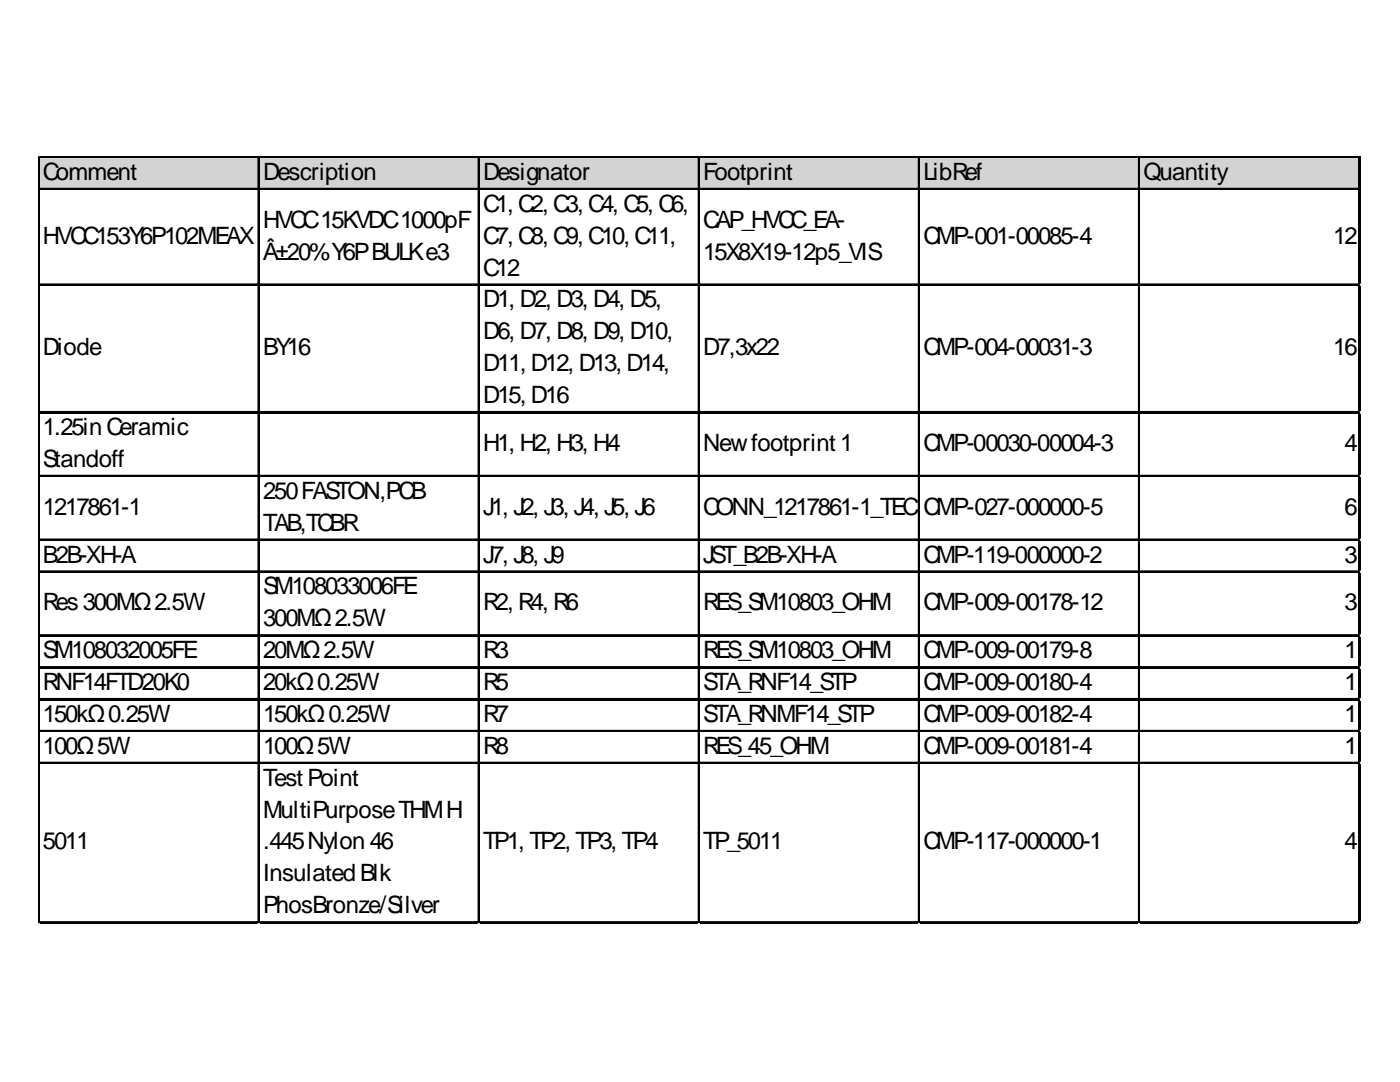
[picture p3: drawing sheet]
<svg xmlns="http://www.w3.org/2000/svg" width="279mm" height="216mm" viewBox="0 0 279 216" stroke-linecap="round" stroke-linejoin="round" font-family="sans-serif">
<defs><g id="words">
<g font-size="4.8">
<text x="8.6" y="35.9">Comment</text>
<text x="52.5" y="35.9">Description</text>
<text x="96.4" y="35.9">Designator</text>
<text x="140.3" y="35.9">Footprint</text>
<text x="184.3" y="35.9">LibRef</text>
<text x="228.2" y="35.9">Quantity</text>
<text x="52.5" y="45.4">HVCC15KVDC1000pF</text>
<text x="96.4" y="42.3">C1, C2, C3, C4, C5, C6,</text>
<text x="140.3" y="45.4">CAP_HVCC_EA-</text>
<text x="8.6" y="48.6">HVCC153Y6P102MEAX</text>
<text x="52.5" y="51.8">Â±20%Y6PBULKe3</text>
<text x="96.4" y="48.6">C7, C8, C9, C10, C11,</text>
<text x="140.3" y="51.8">15X8X19-12p5_VIS</text>
<text x="184.3" y="48.6">CMP-001-00085-4</text>
<text x="266.1" y="48.6">12</text>
<text x="96.4" y="55">C12</text>
<text x="96.4" y="61.4">D1, D2, D3, D4, D5,</text>
<text x="8.6" y="70.9">Diode</text>
<text x="52.5" y="70.9">BY16</text>
<text x="96.4" y="67.7">D6, D7, D8, D9, D10,</text>
<text x="140.3" y="70.9">D7,3x22</text>
<text x="184.3" y="70.9">CMP-004-00031-3</text>
<text x="266.1" y="70.9">16</text>
<text x="96.4" y="74.1">D11, D12, D13, D14,</text>
<text x="96.4" y="80.4">D15, D16</text>
<text x="8.6" y="86.8">1.25in Ceramic</text>
<text x="96.4" y="90">H1, H2, H3, H4</text>
<text x="140.3" y="90">Newfootprint 1</text>
<text x="184.3" y="90">CMP-00030-00004-3</text>
<text x="268.3" y="90">4</text>
<text x="8.6" y="93.2">Standoff</text>
<text x="52.5" y="99.5">250FASTON,PCB</text>
<text x="8.6" y="102.7">1217861-1</text>
<text x="52.5" y="105.9">TAB,TCBR</text>
<text x="96.4" y="102.7">J1, J2, J3, J4, J5, J6</text>
<text x="140.3" y="102.7">CONN_1217861-1_TEC</text>
<text x="184.3" y="102.7">CMP-027-000000-5</text>
<text x="268.3" y="102.7">6</text>
<text x="8.6" y="112.2">B2B-XH-A</text>
<text x="96.4" y="112.2">J7, J8, J9</text>
<text x="140.3" y="112.2">JST_B2B-XH-A</text>
<text x="184.3" y="112.2">CMP-119-000000-2</text>
<text x="268.3" y="112.2">3</text>
<text x="52.5" y="118.6">SM108033006FE</text>
<text x="8.6" y="121.8">Res300MΩ2.5W</text>
<text x="52.5" y="125">300MΩ2.5W</text>
<text x="96.4" y="121.8">R2, R4, R6</text>
<text x="140.3" y="121.8">RES_SM10803_OHM</text>
<text x="184.3" y="121.8">CMP-009-00178-12</text>
<text x="268.3" y="121.8">3</text>
<text x="8.6" y="131.3">SM108032005FE</text>
<text x="52.5" y="131.3">20MΩ2.5W</text>
<text x="96.4" y="131.3">R3</text>
<text x="140.3" y="131.3">RES_SM10803_OHM</text>
<text x="184.3" y="131.3">CMP-009-00179-8</text>
<text x="268.3" y="131.3">1</text>
<text x="8.6" y="137.7">RNF14FTD20K0</text>
<text x="52.5" y="137.7">20kΩ0.25W</text>
<text x="96.4" y="137.7">R5</text>
<text x="140.3" y="137.7">STA_RNF14_STP</text>
<text x="184.3" y="137.7">CMP-009-00180-4</text>
<text x="268.3" y="137.7">1</text>
<text x="8.6" y="144.1">150kΩ0.25W</text>
<text x="52.5" y="144.1">150kΩ0.25W</text>
<text x="96.4" y="144.1">R7</text>
<text x="140.3" y="144.1">STA_RNMF14_STP</text>
<text x="184.3" y="144.1">CMP-009-00182-4</text>
<text x="268.3" y="144.1">1</text>
<text x="8.6" y="150.4">100Ω5W</text>
<text x="52.5" y="150.4">100Ω5W</text>
<text x="96.4" y="150.4">R8</text>
<text x="140.3" y="150.4">RES_45_OHM</text>
<text x="184.3" y="150.4">CMP-009-00181-4</text>
<text x="268.3" y="150.4">1</text>
<text x="52.5" y="156.8">Test Point</text>
<text x="52.5" y="163.1">MultiPurposeTHMH</text>
<text x="8.6" y="169.5">5011</text>
<text x="52.5" y="169.5">.445Nylon 46</text>
<text x="96.4" y="169.5">TP1, TP2, TP3, TP4</text>
<text x="140.3" y="169.5">TP_5011</text>
<text x="184.3" y="169.5">CMP-117-000000-1</text>
<text x="268.3" y="169.5">4</text>
<text x="52.5" y="175.9">Insulated Blk</text>
<text x="52.5" y="182.2">PhosBronze/Silver</text>
</g>
</g></defs>
<path d="M7.9 31.5h263.6v6.4h-263.6z" fill="#d3d3d3"/>
<g fill="none" stroke="#000" stroke-width=".32">
<path d="M7.6 31.3v153M7.8 31.3v153M7.9 31.3h263.6M7.9 31.4h263.6M7.9 37.6h263.6M7.9 37.8h263.6M51.5 31.6v152.7M51.7 31.6v152.7M95.5 31.6v152.7M95.6 31.6v152.7M139.4 31.6v152.7M139.6 31.6v152.7"/>
<path d="M183.3 31.6v152.7M183.5 31.6v152.7M227.2 31.6v152.7M227.4 31.6v152.7M271.2 31.6v152.7M271.3 31.6v152.7M7.9 56.7h263.6M7.9 56.9h263.6M7.9 82.2h263.6M7.9 82.3h263.6M7.9 94.9h263.6M7.9 95h263.6"/>
<path d="M7.9 107.6h263.6M7.9 107.8h263.6M7.9 114h263.6M7.9 114.1h263.6M7.9 126.7h263.6M7.9 126.9h263.6M7.9 133.1h263.6M7.9 133.2h263.6M7.9 139.4h263.6M7.9 139.6h263.6M7.9 145.8h263.6M7.9 145.9h263.6"/>
<path d="M7.9 152.1h263.6M7.9 152.3h263.6M7.9 184h263.6M7.9 184.1h263.6"/>
</g>
<path d="M7.6 184.3h.1" fill="none" stroke="#e0e0e0" stroke-width=".32"/>
<path d="M7.6 184.3h.3z" fill="#e0e0e0"/>
<path d="M51.5 184.3h.1" fill="none" stroke="#e0e0e0" stroke-width=".32"/>
<path d="M51.5 184.3h.4z" fill="#e0e0e0"/>
<path d="M95.5 184.3h.1" fill="none" stroke="#e0e0e0" stroke-width=".32"/>
<path d="M95.5 184.3h.3z" fill="#e0e0e0"/>
<path d="M139.4 184.3h.1" fill="none" stroke="#e0e0e0" stroke-width=".32"/>
<path d="M139.4 184.3h.3z" fill="#e0e0e0"/>
<path d="M183.3 184.3h.1" fill="none" stroke="#e0e0e0" stroke-width=".32"/>
<path d="M183.3 184.3h.3z" fill="#e0e0e0"/>
<path d="M227.2 184.3h.1" fill="none" stroke="#e0e0e0" stroke-width=".32"/>
<path d="M227.2 184.3h.4z" fill="#e0e0e0"/>
<path d="M271.2 184.3h.1" fill="none" stroke="#e0e0e0" stroke-width=".32"/>
<path d="M271.2 184.3h.3z" fill="#e0e0e0"/>
<path d="M271.5 56.7h.1" fill="none" stroke="#e0e0e0" stroke-width=".32"/>
<path d="M271.5 56.7v.3z" fill="#e0e0e0"/>
<path d="M271.5 82.2h.1" fill="none" stroke="#e0e0e0" stroke-width=".32"/>
<path d="M271.5 82.2v.3z" fill="#e0e0e0"/>
<path d="M271.5 94.9h.1" fill="none" stroke="#e0e0e0" stroke-width=".32"/>
<path d="M271.5 94.9v.3z" fill="#e0e0e0"/>
<path d="M271.5 107.6h.1" fill="none" stroke="#e0e0e0" stroke-width=".32"/>
<path d="M271.5 107.6v.3z" fill="#e0e0e0"/>
<path d="M271.5 114h.1" fill="none" stroke="#e0e0e0" stroke-width=".32"/>
<path d="M271.5 114v.3z" fill="#e0e0e0"/>
<path d="M271.5 126.7h.1" fill="none" stroke="#e0e0e0" stroke-width=".32"/>
<path d="M271.5 126.7v.3z" fill="#e0e0e0"/>
<path d="M271.5 133.1h.1" fill="none" stroke="#e0e0e0" stroke-width=".32"/>
<path d="M271.5 133.1v.3z" fill="#e0e0e0"/>
<path d="M271.5 139.4h.1" fill="none" stroke="#e0e0e0" stroke-width=".32"/>
<path d="M271.5 139.4v.3z" fill="#e0e0e0"/>
<path d="M271.5 145.8h.1" fill="none" stroke="#e0e0e0" stroke-width=".32"/>
<path d="M271.5 145.8v.3z" fill="#e0e0e0"/>
<path d="M271.5 152.1h.1" fill="none" stroke="#e0e0e0" stroke-width=".32"/>
<path d="M271.5 152.1v.4z" fill="#e0e0e0"/>
<path d="M271.5 184h.1" fill="none" stroke="#e0e0e0" stroke-width=".32"/>
<path d="M271.5 184v.3z" fill="#e0e0e0"/>
<use href="#words"/>
</svg>
